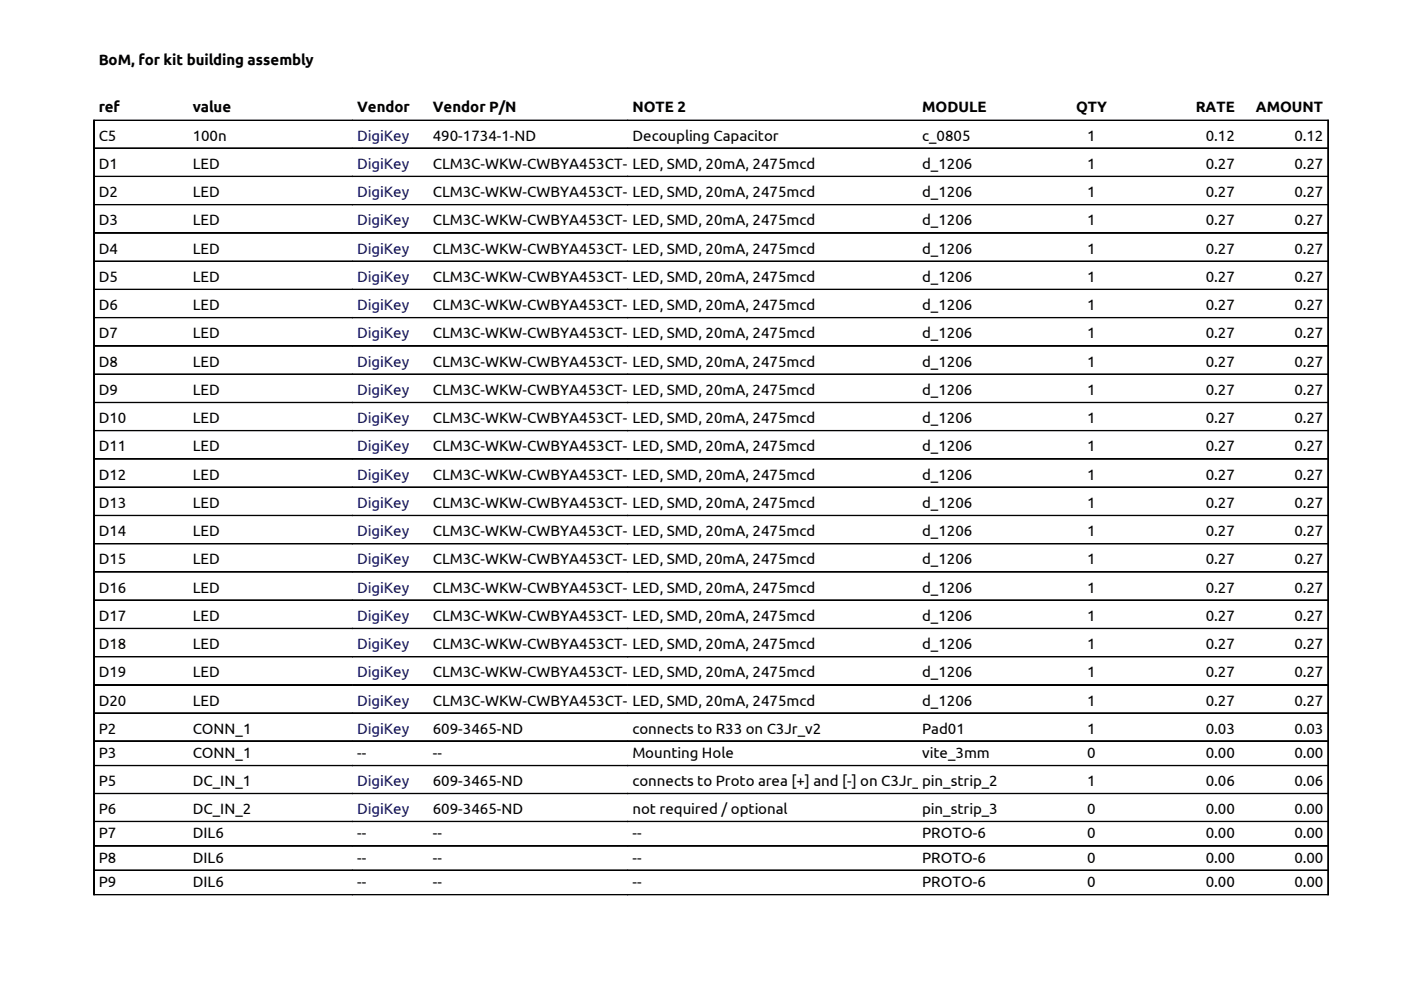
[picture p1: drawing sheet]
<svg xmlns="http://www.w3.org/2000/svg" width="297mm" height="210mm" viewBox="0 0 297 210" stroke-linecap="round" stroke-linejoin="round" font-family="sans-serif">
<defs><g id="words">
<g font-size="3.2">
<text x="20.9" y="13.8">BoM, for kit building assembly</text>
<text x="20.9" y="23.8">ref</text>
<text x="40.9" y="23.8">value</text>
<text x="75.7" y="23.8">Vendor</text>
<text x="91.8" y="23.8">Vendor P/N</text>
<text x="134.1" y="23.8">NOTE 2</text>
<text x="195.5" y="23.8">MODULE</text>
<text x="228.1" y="23.8">QTY</text>
<text x="253.5" y="23.8">RATE</text>
<text x="266.3" y="23.8">AMOUNT</text>
<text x="20.9" y="29.8">C5</text>
<text x="40.9" y="29.8">100n</text>
<text x="91.8" y="29.8">490-1734-1-ND</text>
<text x="134.1" y="29.8">Decoupling Capacitor</text>
<text x="195.5" y="29.8">c_0805</text>
<text x="230.5" y="29.8">1</text>
<text x="255.7" y="29.8">0.12</text>
<text x="274.4" y="29.8">0.12</text>
<text x="20.9" y="35.8">D1</text>
<text x="40.9" y="35.8">LED</text>
<text x="91.8" y="35.8">CLM3C-WKW-CWBYA453CT-ND</text>
<text x="134.1" y="35.8">LED, SMD, 20mA, 2475mcd</text>
<text x="195.5" y="35.8">d_1206</text>
<text x="230.5" y="35.8">1</text>
<text x="255.7" y="35.8">0.27</text>
<text x="274.4" y="35.8">0.27</text>
<text x="20.9" y="41.8">D2</text>
<text x="40.9" y="41.8">LED</text>
<text x="91.8" y="41.8">CLM3C-WKW-CWBYA453CT-ND</text>
<text x="134.1" y="41.8">LED, SMD, 20mA, 2475mcd</text>
<text x="195.5" y="41.8">d_1206</text>
<text x="230.5" y="41.8">1</text>
<text x="255.7" y="41.8">0.27</text>
<text x="274.4" y="41.8">0.27</text>
<text x="20.9" y="47.8">D3</text>
<text x="40.9" y="47.8">LED</text>
<text x="91.8" y="47.8">CLM3C-WKW-CWBYA453CT-ND</text>
<text x="134.1" y="47.8">LED, SMD, 20mA, 2475mcd</text>
<text x="195.5" y="47.8">d_1206</text>
<text x="230.5" y="47.8">1</text>
<text x="255.7" y="47.8">0.27</text>
<text x="274.4" y="47.8">0.27</text>
<text x="20.9" y="53.8">D4</text>
<text x="40.9" y="53.8">LED</text>
<text x="91.8" y="53.8">CLM3C-WKW-CWBYA453CT-ND</text>
<text x="134.1" y="53.8">LED, SMD, 20mA, 2475mcd</text>
<text x="195.5" y="53.8">d_1206</text>
<text x="230.5" y="53.8">1</text>
<text x="255.7" y="53.8">0.27</text>
<text x="274.4" y="53.8">0.27</text>
<text x="20.9" y="59.8">D5</text>
<text x="40.9" y="59.8">LED</text>
<text x="91.8" y="59.8">CLM3C-WKW-CWBYA453CT-ND</text>
<text x="134.1" y="59.8">LED, SMD, 20mA, 2475mcd</text>
<text x="195.5" y="59.8">d_1206</text>
<text x="230.5" y="59.8">1</text>
<text x="255.7" y="59.8">0.27</text>
<text x="274.4" y="59.8">0.27</text>
<text x="20.9" y="65.8">D6</text>
<text x="40.9" y="65.8">LED</text>
<text x="91.8" y="65.8">CLM3C-WKW-CWBYA453CT-ND</text>
<text x="134.1" y="65.8">LED, SMD, 20mA, 2475mcd</text>
<text x="195.5" y="65.8">d_1206</text>
<text x="230.5" y="65.8">1</text>
<text x="255.7" y="65.8">0.27</text>
<text x="274.4" y="65.8">0.27</text>
<text x="20.9" y="71.8">D7</text>
<text x="40.9" y="71.8">LED</text>
<text x="91.8" y="71.8">CLM3C-WKW-CWBYA453CT-ND</text>
<text x="134.1" y="71.8">LED, SMD, 20mA, 2475mcd</text>
<text x="195.5" y="71.8">d_1206</text>
<text x="230.5" y="71.8">1</text>
<text x="255.7" y="71.8">0.27</text>
<text x="274.4" y="71.8">0.27</text>
<text x="20.9" y="77.8">D8</text>
<text x="40.9" y="77.8">LED</text>
<text x="91.8" y="77.8">CLM3C-WKW-CWBYA453CT-ND</text>
<text x="134.1" y="77.8">LED, SMD, 20mA, 2475mcd</text>
<text x="195.5" y="77.8">d_1206</text>
<text x="230.5" y="77.8">1</text>
<text x="255.7" y="77.8">0.27</text>
<text x="274.4" y="77.8">0.27</text>
<text x="20.9" y="83.7">D9</text>
<text x="40.9" y="83.7">LED</text>
<text x="91.8" y="83.7">CLM3C-WKW-CWBYA453CT-ND</text>
<text x="134.1" y="83.7">LED, SMD, 20mA, 2475mcd</text>
<text x="195.5" y="83.7">d_1206</text>
<text x="230.5" y="83.7">1</text>
<text x="255.7" y="83.7">0.27</text>
<text x="274.4" y="83.7">0.27</text>
<text x="20.9" y="89.7">D10</text>
<text x="40.9" y="89.7">LED</text>
<text x="91.8" y="89.7">CLM3C-WKW-CWBYA453CT-ND</text>
<text x="134.1" y="89.7">LED, SMD, 20mA, 2475mcd</text>
<text x="195.5" y="89.7">d_1206</text>
<text x="230.5" y="89.7">1</text>
<text x="255.7" y="89.7">0.27</text>
<text x="274.4" y="89.7">0.27</text>
<text x="20.9" y="95.7">D11</text>
<text x="40.9" y="95.7">LED</text>
<text x="91.8" y="95.7">CLM3C-WKW-CWBYA453CT-ND</text>
<text x="134.1" y="95.7">LED, SMD, 20mA, 2475mcd</text>
<text x="195.5" y="95.7">d_1206</text>
<text x="230.5" y="95.7">1</text>
<text x="255.7" y="95.7">0.27</text>
<text x="274.4" y="95.7">0.27</text>
<text x="20.9" y="101.7">D12</text>
<text x="40.9" y="101.7">LED</text>
<text x="91.8" y="101.7">CLM3C-WKW-CWBYA453CT-ND</text>
<text x="134.1" y="101.7">LED, SMD, 20mA, 2475mcd</text>
<text x="195.5" y="101.7">d_1206</text>
<text x="230.5" y="101.7">1</text>
<text x="255.7" y="101.7">0.27</text>
<text x="274.4" y="101.7">0.27</text>
<text x="20.9" y="107.7">D13</text>
<text x="40.9" y="107.7">LED</text>
<text x="91.8" y="107.7">CLM3C-WKW-CWBYA453CT-ND</text>
<text x="134.1" y="107.7">LED, SMD, 20mA, 2475mcd</text>
<text x="195.5" y="107.7">d_1206</text>
<text x="230.5" y="107.7">1</text>
<text x="255.7" y="107.7">0.27</text>
<text x="274.4" y="107.7">0.27</text>
<text x="20.9" y="113.7">D14</text>
<text x="40.9" y="113.7">LED</text>
<text x="91.8" y="113.7">CLM3C-WKW-CWBYA453CT-ND</text>
<text x="134.1" y="113.7">LED, SMD, 20mA, 2475mcd</text>
<text x="195.5" y="113.7">d_1206</text>
<text x="230.5" y="113.7">1</text>
<text x="255.7" y="113.7">0.27</text>
<text x="274.4" y="113.7">0.27</text>
<text x="20.9" y="119.7">D15</text>
<text x="40.9" y="119.7">LED</text>
<text x="91.8" y="119.7">CLM3C-WKW-CWBYA453CT-ND</text>
<text x="134.1" y="119.7">LED, SMD, 20mA, 2475mcd</text>
<text x="195.5" y="119.7">d_1206</text>
<text x="230.5" y="119.7">1</text>
<text x="255.7" y="119.7">0.27</text>
<text x="274.4" y="119.7">0.27</text>
<text x="20.9" y="125.7">D16</text>
<text x="40.9" y="125.7">LED</text>
<text x="91.8" y="125.7">CLM3C-WKW-CWBYA453CT-ND</text>
<text x="134.1" y="125.7">LED, SMD, 20mA, 2475mcd</text>
<text x="195.5" y="125.7">d_1206</text>
<text x="230.5" y="125.7">1</text>
<text x="255.7" y="125.7">0.27</text>
<text x="274.4" y="125.7">0.27</text>
<text x="20.9" y="131.7">D17</text>
<text x="40.9" y="131.7">LED</text>
<text x="91.8" y="131.7">CLM3C-WKW-CWBYA453CT-ND</text>
<text x="134.1" y="131.7">LED, SMD, 20mA, 2475mcd</text>
<text x="195.5" y="131.7">d_1206</text>
<text x="230.5" y="131.7">1</text>
<text x="255.7" y="131.7">0.27</text>
<text x="274.4" y="131.7">0.27</text>
<text x="20.9" y="137.7">D18</text>
<text x="40.9" y="137.7">LED</text>
<text x="91.8" y="137.7">CLM3C-WKW-CWBYA453CT-ND</text>
<text x="134.1" y="137.7">LED, SMD, 20mA, 2475mcd</text>
<text x="195.5" y="137.7">d_1206</text>
<text x="230.5" y="137.7">1</text>
<text x="255.7" y="137.7">0.27</text>
<text x="274.4" y="137.7">0.27</text>
<text x="20.9" y="143.6">D19</text>
<text x="40.9" y="143.6">LED</text>
<text x="91.8" y="143.6">CLM3C-WKW-CWBYA453CT-ND</text>
<text x="134.1" y="143.6">LED, SMD, 20mA, 2475mcd</text>
<text x="195.5" y="143.6">d_1206</text>
<text x="230.5" y="143.6">1</text>
<text x="255.7" y="143.6">0.27</text>
<text x="274.4" y="143.6">0.27</text>
<text x="20.9" y="149.6">D20</text>
<text x="40.9" y="149.6">LED</text>
<text x="91.8" y="149.6">CLM3C-WKW-CWBYA453CT-ND</text>
<text x="134.1" y="149.6">LED, SMD, 20mA, 2475mcd</text>
<text x="195.5" y="149.6">d_1206</text>
<text x="230.5" y="149.6">1</text>
<text x="255.7" y="149.6">0.27</text>
<text x="274.4" y="149.6">0.27</text>
<text x="20.9" y="155.5">P2</text>
<text x="40.9" y="155.5">CONN_1</text>
<text x="91.8" y="155.5">609-3465-ND</text>
<text x="134.1" y="155.5">connects to R33 on C3Jr_v2</text>
<text x="195.5" y="155.5">Pad01</text>
<text x="230.5" y="155.5">1</text>
<text x="255.7" y="155.5">0.03</text>
<text x="274.4" y="155.5">0.03</text>
<text x="20.9" y="160.7">P3</text>
<text x="40.9" y="160.7">CONN_1</text>
<text x="75.7" y="160.7">--</text>
<text x="91.8" y="160.7">--</text>
<text x="134.1" y="160.7">Mounting Hole</text>
<text x="195.5" y="160.7">vite_3mm</text>
<text x="230.5" y="160.7">0</text>
<text x="255.7" y="160.7">0.00</text>
<text x="274.4" y="160.7">0.00</text>
<text x="20.9" y="166.7">P5</text>
<text x="40.9" y="166.7">DC_IN_1</text>
<text x="91.8" y="166.7">609-3465-ND</text>
<text x="134.1" y="166.7">connects to Proto area [+] and [-] on C3Jr_v2</text>
<text x="195.5" y="166.7">pin_strip_2</text>
<text x="230.5" y="166.7">1</text>
<text x="255.7" y="166.7">0.06</text>
<text x="274.4" y="166.7">0.06</text>
<text x="20.9" y="172.5">P6</text>
<text x="40.9" y="172.5">DC_IN_2</text>
<text x="91.8" y="172.5">609-3465-ND</text>
<text x="134.1" y="172.5">not required / optional</text>
<text x="195.5" y="172.5">pin_strip_3</text>
<text x="230.5" y="172.5">0</text>
<text x="255.7" y="172.5">0.00</text>
<text x="274.4" y="172.5">0.00</text>
<text x="20.9" y="177.7">P7</text>
<text x="40.9" y="177.7">DIL6</text>
<text x="75.7" y="177.7">--</text>
<text x="91.8" y="177.7">--</text>
<text x="134.1" y="177.7">--</text>
<text x="195.5" y="177.7">PROTO-6</text>
<text x="230.5" y="177.7">0</text>
<text x="255.7" y="177.7">0.00</text>
<text x="274.4" y="177.7">0.00</text>
<text x="20.9" y="182.9">P8</text>
<text x="40.9" y="182.9">DIL6</text>
<text x="75.7" y="182.9">--</text>
<text x="91.8" y="182.9">--</text>
<text x="134.1" y="182.9">--</text>
<text x="195.5" y="182.9">PROTO-6</text>
<text x="230.5" y="182.9">0</text>
<text x="255.7" y="182.9">0.00</text>
<text x="274.4" y="182.9">0.00</text>
<text x="20.9" y="188.1">P9</text>
<text x="40.9" y="188.1">DIL6</text>
<text x="75.7" y="188.1">--</text>
<text x="91.8" y="188.1">--</text>
<text x="134.1" y="188.1">--</text>
<text x="195.5" y="188.1">PROTO-6</text>
<text x="230.5" y="188.1">0</text>
<text x="255.7" y="188.1">0.00</text>
<text x="274.4" y="188.1">0.00</text>
</g>
<g font-size="3.2" fill="#000080">
<text x="75.7" y="29.8">DigiKey</text>
<text x="75.7" y="35.8">DigiKey</text>
<text x="75.7" y="41.8">DigiKey</text>
<text x="75.7" y="47.8">DigiKey</text>
<text x="75.7" y="53.8">DigiKey</text>
<text x="75.7" y="59.8">DigiKey</text>
<text x="75.7" y="65.8">DigiKey</text>
<text x="75.7" y="71.8">DigiKey</text>
<text x="75.7" y="77.8">DigiKey</text>
<text x="75.7" y="83.7">DigiKey</text>
<text x="75.7" y="89.7">DigiKey</text>
<text x="75.7" y="95.7">DigiKey</text>
<text x="75.7" y="101.7">DigiKey</text>
<text x="75.7" y="107.7">DigiKey</text>
<text x="75.7" y="113.7">DigiKey</text>
<text x="75.7" y="119.7">DigiKey</text>
<text x="75.7" y="125.7">DigiKey</text>
<text x="75.7" y="131.7">DigiKey</text>
<text x="75.7" y="137.7">DigiKey</text>
<text x="75.7" y="143.6">DigiKey</text>
<text x="75.7" y="149.6">DigiKey</text>
<text x="75.7" y="155.5">DigiKey</text>
<text x="75.7" y="166.7">DigiKey</text>
<text x="75.7" y="172.5">DigiKey</text>
</g>
</g></defs>
<g fill="#000" stroke="#000" stroke-width=".21">
<path d="M19.9 25.5h54.8z" fill-rule="evenodd"/>
<path d="M19.9 25.5l.1 164.2z" fill-rule="evenodd"/>
<path d="M20 31.4h54.7z" fill-rule="evenodd"/>
<path d="M20 37.4h54.7z" fill-rule="evenodd"/>
<path d="M74.7 25.5h58.4z" fill-rule="evenodd"/>
<path d="M74.7 31.4h58.4z" fill-rule="evenodd"/>
<path d="M74.7 37.4h58.4z" fill-rule="evenodd"/>
<path d="M133.1 25.5h148.5z" fill-rule="evenodd"/>
<path d="M133.1 31.4h148.5z" fill-rule="evenodd"/>
<path d="M133.1 37.4h148.5z" fill-rule="evenodd"/>
<path d="M281.6 25.5v164.2z" fill-rule="evenodd"/>
<path d="M20 43.4h54.7z" fill-rule="evenodd"/>
<path d="M20 49.4h54.7z" fill-rule="evenodd"/>
<path d="M20 55.4h54.7z" fill-rule="evenodd"/>
<path d="M74.7 43.4h58.4z" fill-rule="evenodd"/>
<path d="M74.7 49.4h58.4z" fill-rule="evenodd"/>
<path d="M74.7 55.4h58.4z" fill-rule="evenodd"/>
<path d="M133.1 43.4h148.5z" fill-rule="evenodd"/>
<path d="M133.1 49.4h148.5z" fill-rule="evenodd"/>
<path d="M133.1 55.4h148.5z" fill-rule="evenodd"/>
<path d="M20 61.3l54.7 .1z" fill-rule="evenodd"/>
<path d="M20 67.3l54.7 .1z" fill-rule="evenodd"/>
<path d="M20 73.3l54.7 .1z" fill-rule="evenodd"/>
<path d="M20 79.3l54.7 .1z" fill-rule="evenodd"/>
<path d="M74.7 61.3l58.4 .1z" fill-rule="evenodd"/>
<path d="M74.7 67.3l58.4 .1z" fill-rule="evenodd"/>
<path d="M74.7 73.3l58.4 .1z" fill-rule="evenodd"/>
<path d="M74.7 79.3l58.4 .1z" fill-rule="evenodd"/>
<path d="M133.1 61.3l148.5 .1z" fill-rule="evenodd"/>
<path d="M133.1 67.3l148.5 .1z" fill-rule="evenodd"/>
<path d="M133.1 73.3l148.5 .1z" fill-rule="evenodd"/>
<path d="M133.1 79.3l148.5 .1z" fill-rule="evenodd"/>
<path d="M20 85.3l54.7 .1z" fill-rule="evenodd"/>
<path d="M20 91.3h54.7z" fill-rule="evenodd"/>
<path d="M20 97.3h54.7z" fill-rule="evenodd"/>
<path d="M74.7 85.3l58.4 .1z" fill-rule="evenodd"/>
<path d="M74.7 91.3h58.4z" fill-rule="evenodd"/>
<path d="M74.7 97.3h58.4z" fill-rule="evenodd"/>
<path d="M133.1 85.3l148.5 .1z" fill-rule="evenodd"/>
<path d="M133.1 91.3h148.5z" fill-rule="evenodd"/>
<path d="M133.1 97.3h148.5z" fill-rule="evenodd"/>
<path d="M20 103.3h54.7z" fill-rule="evenodd"/>
<path d="M20 109.3h54.7z" fill-rule="evenodd"/>
<path d="M20 115.3h54.7z" fill-rule="evenodd"/>
<path d="M74.7 103.3h58.4z" fill-rule="evenodd"/>
<path d="M74.7 109.3h58.4z" fill-rule="evenodd"/>
<path d="M74.7 115.3h58.4z" fill-rule="evenodd"/>
<path d="M133.1 103.3h148.5z" fill-rule="evenodd"/>
<path d="M133.1 109.3h148.5z" fill-rule="evenodd"/>
<path d="M133.1 115.3h148.5z" fill-rule="evenodd"/>
<path d="M20 121.2l54.7 .1z" fill-rule="evenodd"/>
<path d="M20 127.2l54.7 .1z" fill-rule="evenodd"/>
<path d="M20 133.2l54.7 .1z" fill-rule="evenodd"/>
<path d="M20 139.2l54.7 .1z" fill-rule="evenodd"/>
<path d="M74.7 121.2l58.4 .1z" fill-rule="evenodd"/>
<path d="M74.7 127.2l58.4 .1z" fill-rule="evenodd"/>
<path d="M74.7 133.2l58.4 .1z" fill-rule="evenodd"/>
<path d="M74.7 139.2l58.4 .1z" fill-rule="evenodd"/>
<path d="M133.1 121.2l148.5 .1z" fill-rule="evenodd"/>
<path d="M133.1 127.2l148.5 .1z" fill-rule="evenodd"/>
<path d="M133.1 133.2l148.5 .1z" fill-rule="evenodd"/>
<path d="M133.1 139.2l148.5 .1z" fill-rule="evenodd"/>
<path d="M20 145.2l54.7 .1z" fill-rule="evenodd"/>
<path d="M20 151.2h54.7z" fill-rule="evenodd"/>
<path d="M20 157.1l54.7 .1z" fill-rule="evenodd"/>
<path d="M74.7 145.2l58.4 .1z" fill-rule="evenodd"/>
<path d="M74.7 151.2h58.4z" fill-rule="evenodd"/>
<path d="M74.7 157.1l58.4 .1z" fill-rule="evenodd"/>
<path d="M133.1 145.2l148.5 .1z" fill-rule="evenodd"/>
<path d="M133.1 151.2h148.5z" fill-rule="evenodd"/>
<path d="M133.1 157.1l148.5 .1z" fill-rule="evenodd"/>
<path d="M20 162.3h54.7z" fill-rule="evenodd"/>
<path d="M20 168.2l54.7 .1z" fill-rule="evenodd"/>
<path d="M20 174.1l54.7 .1z" fill-rule="evenodd"/>
<path d="M20 179.3l54.7 .1z" fill-rule="evenodd"/>
<path d="M74.7 162.3h58.4z" fill-rule="evenodd"/>
<path d="M74.7 168.2l58.4 .1z" fill-rule="evenodd"/>
<path d="M74.7 174.1l58.4 .1z" fill-rule="evenodd"/>
<path d="M74.7 179.3l58.4 .1z" fill-rule="evenodd"/>
<path d="M133.1 162.3h148.5z" fill-rule="evenodd"/>
<path d="M133.1 168.2l148.5 .1z" fill-rule="evenodd"/>
<path d="M133.1 174.1l148.5 .1z" fill-rule="evenodd"/>
<path d="M133.1 179.3l148.5 .1z" fill-rule="evenodd"/>
<path d="M19.9 189.7h54.8z" fill-rule="evenodd"/>
<path d="M20 184.5h54.7z" fill-rule="evenodd"/>
<path d="M74.7 184.5h58.4z" fill-rule="evenodd"/>
<path d="M74.7 189.7h58.4z" fill-rule="evenodd"/>
<path d="M133.1 184.5h148.5z" fill-rule="evenodd"/>
<path d="M133.1 189.7h148.5z" fill-rule="evenodd"/>
</g>
<use href="#words"/>
</svg>
